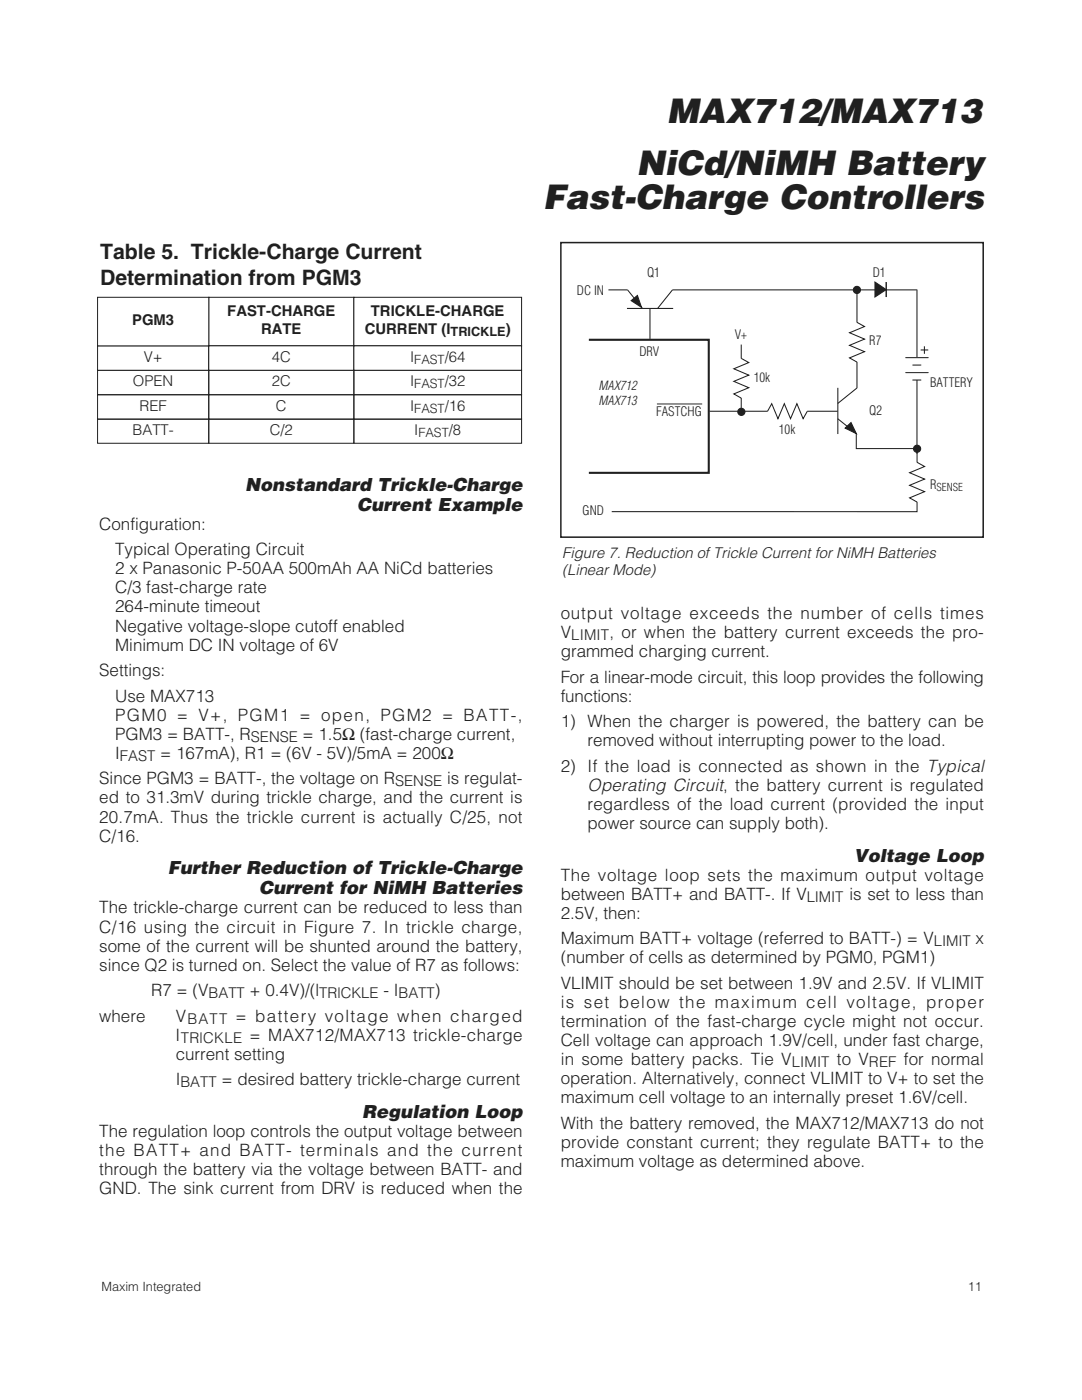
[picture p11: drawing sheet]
<svg xmlns="http://www.w3.org/2000/svg" width="216mm" height="279mm" viewBox="0 0 216 279" stroke-linecap="round" stroke-linejoin="round" font-family="sans-serif">
<defs><g id="words">
<g font-size="6.9" fill="#231f20">
<text x="133.1" y="24.6">MAX712/MAX713</text>
<text x="127" y="35">NiCd/NiMH Battery</text>
<text x="108.3" y="41.7">Fast-Charge Controllers</text>
</g>
<g font-size="4.2" fill="#231f20">
<text x="20" y="51.7">Table 5. Trickle-Charge Current</text>
<text x="20" y="56.8">Determination from PGM3</text>
</g>
<g font-size="3.7" fill="#231f20">
<text x="48.9" y="97.9">Nonstandard Trickle-Charge</text>
<text x="71.3" y="101.9">Current Example</text>
<text x="170.4" y="171.9">Voltage Loop</text>
<text x="33.5" y="174.5">Further Reduction of Trickle-Charge</text>
<text x="51.7" y="178.5">Current for NiMH Batteries</text>
<text x="72.3" y="223.1">Regulation Loop</text>
</g>
<text font-size="3.5" fill="#231f20" x="117.3" y="157.8">Operating Circuit, the battery current is regulated</text>
<g font-size="3.4" fill="#231f20">
<text x="19.8" y="105.7">Configuration:</text>
<text x="23" y="110.8">Typical Operating Circuit</text>
<text x="23" y="114.6">2 x Panasonic P-50AA 500mAh AA NiCd batteries</text>
<text x="23" y="118.4">C/3 fast-charge rate</text>
<text x="23" y="122.2">264-minute timeout</text>
<text x="111.9" y="123.5">output voltage exceeds the number of cells times</text>
<text x="23" y="126">Negative voltage-slope cutoff enabled</text>
<text x="23" y="129.9">Minimum DC IN voltage of 6V</text>
<text x="111.9" y="127.3">V</text>
<text x="111.9" y="131.1">grammed charging current.</text>
<text x="121.6" y="127.3">, or when the battery current exceeds the pro-</text>
<text x="19.8" y="134.9">Settings:</text>
<text x="111.9" y="136.2">For a linear-mode circuit, this loop provides the following</text>
<text x="23" y="140">Use MAX713</text>
<text x="23" y="143.8">PGM0 = V+, PGM1 = open, PGM2 = BATT-,</text>
<text x="111.9" y="140">functions:</text>
<text x="23" y="147.6">PGM3 = BATT-, R</text>
<text x="60.4" y="147.6">= 1.5Ω (fast-charge current,</text>
<text x="111.9" y="145.1">1) When the charger is powered, the battery can be</text>
<text x="117.2" y="148.9">removed without interrupting power to the load.</text>
<text x="23" y="151.5">I</text>
<text x="32" y="151.5">= 167mA), R1 = (6V - 5V)/5mA = 200Ω</text>
<text x="111.9" y="154">2) If the load is connected as shown in the Typical</text>
<text x="19.8" y="156.5">Since PGM3 = BATT-, the voltage on R</text>
<text x="19.8" y="160.3">ed to 31.3mV during trickle charge, and the current is</text>
<text x="89.2" y="156.5">is regulat-</text>
<text x="117.2" y="161.6">regardless of the load current (provided the input</text>
<text x="19.8" y="164.2">20.7mA. Thus the trickle current is actually C/25, not</text>
<text x="19.8" y="168">C/16.</text>
<text x="117.2" y="165.4">power source can supply both).</text>
<text x="111.9" y="175.7">The voltage loop sets the maximum output voltage</text>
<text x="111.9" y="179.6">between BATT+ and BATT-. If V</text>
<text x="169.5" y="179.6">is set to less than</text>
<text x="19.8" y="182.3">The trickle-charge current can be reduced to less than</text>
<text x="111.9" y="183.4">2.5V, then:</text>
<text x="19.8" y="186.1">C/16 using the circuit in Figure 7. In trickle charge,</text>
<text x="19.8" y="189.9">some of the current will be shunted around the battery,</text>
<text x="111.9" y="188.4">Maximum BATT+ voltage (referred to BATT-) = V</text>
<text x="194.6" y="188.4">x</text>
<text x="19.8" y="193.7">since Q2 is turned on. Select the value of R7 as follows:</text>
<text x="111.9" y="192.3">(number of cells as determined by PGM0, PGM1)</text>
<text x="111.9" y="197.3">VLIMIT should be set between 1.9V and 2.5V. If VLIMIT</text>
<text x="19.8" y="203.9">where</text>
<text x="30.2" y="198.8">R7 = (V</text>
<text x="35.1" y="203.9">V</text>
<text x="47" y="203.9">= battery voltage when charged</text>
<text x="49.8" y="198.8">+ 0.4V)/(l</text>
<text x="76.5" y="198.8">- I</text>
<text x="86.8" y="198.8">)</text>
<text x="111.9" y="201.1">is set below the maximum cell voltage, proper</text>
<text x="35.1" y="207.7">I</text>
<text x="49.8" y="207.7">= MAX712/MAX713 trickle-charge</text>
<text x="111.9" y="205">termination of the fast-charge cycle might not occur.</text>
<text x="111.9" y="208.8">Cell voltage can approach 1.9V/cell, under fast charge,</text>
<text x="35.1" y="211.5">current setting</text>
<text x="111.9" y="212.6">in some battery packs. Tie V</text>
<text x="167" y="212.6">to V</text>
<text x="180.3" y="212.6">for normal</text>
<text x="35.1" y="216.6">I</text>
<text x="44.2" y="216.6">= desired battery trickle-charge current</text>
<text x="111.9" y="216.4">operation. Alternatively, connect VLIMIT to V+ to set the</text>
<text x="111.9" y="220.2">maximum cell voltage to an internally preset 1.6V/cell.</text>
<text x="19.8" y="226.9">The regulation loop controls the output voltage between</text>
<text x="111.9" y="225.3">With the battery removed, the MAX712/MAX713 do not</text>
<text x="19.8" y="230.7">the BATT+ and BATT- terminals and the current</text>
<text x="111.9" y="229.1">provide constant current; they regulate BATT+ to the</text>
<text x="111.9" y="232.9">maximum voltage as determined above.</text>
<text x="19.8" y="234.5">through the battery via the voltage between BATT- and</text>
<text x="19.8" y="238.3">GND. The sink current from DRV is reduced when the</text>
</g>
<g font-size="3" fill="#231f20">
<text x="26.4" y="64.9">PGM3</text>
<text x="45.4" y="63.2">FAST-CHARGE</text>
<text x="74" y="63.2">TRICKLE-CHARGE</text>
<text x="52.1" y="66.7">RATE</text>
<text x="72.8" y="66.7">CURRENT (I</text>
<text x="100.9" y="66.7">)</text>
<text x="26.5" y="77.1">OPEN</text>
<text x="28.7" y="72.2">V+</text>
<text x="54.2" y="77.1">2C</text>
<text x="54.2" y="72.2">4C</text>
<text x="81.8" y="77.1">I</text>
<text x="81.8" y="72.2">I</text>
<text x="88.7" y="77.1">/32</text>
<text x="88.7" y="72.2">/64</text>
<text x="27.8" y="82">REF</text>
<text x="55.1" y="82">C</text>
<text x="81.8" y="82">I</text>
<text x="88.7" y="82">/16</text>
<text x="26.4" y="86.8">BATT-</text>
<text x="53.8" y="86.8">C/2</text>
<text x="82.7" y="86.8">I</text>
<text x="89.6" y="86.8">/8</text>
<text x="112.2" y="111.4">Figure 7. Reduction of Trickle Current for NiMH Batteries</text>
<text x="112.2" y="114.8">(Linear Mode)</text>
<text x="114" y="127.7">LIMIT</text>
<text x="50.1" y="148.1">SENSE</text>
<text x="23.9" y="151.9">FAST</text>
<text x="78.9" y="157">SENSE</text>
<text x="161" y="180">LIMIT</text>
<text x="186.3" y="188.9">LIMIT</text>
<text x="41.6" y="199.2">BATT</text>
<text x="63.7" y="199.2">TRlCKLE</text>
<text x="79.5" y="199.2">BATT</text>
<text x="36.1" y="208.1">TRlCKLE</text>
<text x="37.4" y="204.3">BATT</text>
<text x="158" y="213">LIMIT</text>
<text x="173.4" y="213">REF</text>
<text x="36" y="217">BATT</text>
</g>
<g font-size="2.6" fill="#231f20">
<text x="115.1" y="58.8">DC IN</text>
<text x="129.1" y="55.3">Q1</text>
<text x="174.1" y="55.3">D1</text>
<text x="127.6" y="71">DRV</text>
<text x="146.6" y="67.6">V+</text>
<text x="173.4" y="68.8">R7</text>
<text x="150.4" y="76.3">10k</text>
<text x="185.6" y="77.1">BATTERY</text>
<text x="130.9" y="83.1">FASTCHG</text>
<text x="173.4" y="82.8">Q2</text>
<text x="155.4" y="86.7">10k</text>
<text x="185.6" y="97.6">R</text>
<text x="116.3" y="102.9">GND</text>
</g>
<g font-size="2.5" fill="#231f20">
<text x="89.9" y="67.1">TRICKLE</text>
<text x="82.7" y="77.5">FAST</text>
<text x="82.7" y="72.6">FAST</text>
<text x="119.4" y="77.8">MAX712</text>
<text x="82.7" y="82.3">FAST</text>
<text x="119.4" y="80.7">MAX713</text>
<text x="83.5" y="87.2">FAST</text>
<text x="20.2" y="257.6">Maxim Integrated</text>
<text x="193.1" y="257.6">11</text>
</g>
<text font-size="2.2" fill="#231f20" x="186.9" y="98">SENSE</text>
</g></defs>
<path d="M19.5 73.9h22.2v4.9h-22.2zM41.7 73.9h28.9v4.9h-28.9zM70.6 73.9h33.5v4.9h-33.5z" fill="none" stroke="#231f20" stroke-width=".2"/>
<path d="M41.7 59.4h28.8v9.6h-28.8z" fill="#fff"/>
<path d="M41.7 59.3h28.9v9.7h-28.9z" fill="none" stroke="#231f20" stroke-width=".2"/>
<path d="M70.7 59.4h33.3v9.6h-33.3z" fill="#fff"/>
<path d="M70.6 59.3h33.5v9.7h-33.5z" fill="none" stroke="#231f20" stroke-width=".2"/>
<path d="M19.5 69.1h22.1v4.7h-22.1z" fill="#fff"/>
<path d="M19.5 69h22.2v4.9h-22.2z" fill="none" stroke="#231f20" stroke-width=".2"/>
<path d="M41.7 69.1h28.8v4.7h-28.8z" fill="#fff"/>
<path d="M41.7 69h28.9v4.9h-28.9z" fill="none" stroke="#231f20" stroke-width=".2"/>
<path d="M70.7 69.1h33.3v4.7h-33.3z" fill="#fff"/>
<path d="M70.6 69h33.5v4.9h-33.5zM19.5 83.7h22.2v4.8h-22.2zM41.7 83.7h28.9v4.8h-28.9zM70.6 83.7h33.5v4.8h-33.5z" fill="none" stroke="#231f20" stroke-width=".2"/>
<path d="M19.5 59.4h22.1v9.6h-22.1z" fill="#fff"/>
<path d="M19.5 59.3h22.2v9.7h-22.2zM19.5 78.8h22.2v4.9h-22.2zM41.7 78.8h28.9v4.9h-28.9zM70.6 78.8h33.5v4.9h-33.5z" fill="none" stroke="#231f20" stroke-width=".2"/>
<g fill="#fff">
<path d="M19.6 48.3h84.5v10.4h-84.5z"/>
<path d="M111.9 48.4h84.3v58.8h-84.3z"/>
</g>
<path d="M170.9 86.5v3h12" fill="none" stroke="#231f20" stroke-width=".21"/>
<path d="M168.6 85.4l1.2-1.1 1.1 2.2z" fill="#231f20"/>
<path d="M121.4 57.9h3.8M134.2 57.9h48.7M129.7 61.6v6.1M167.2 77.4v9.2M171 77.4l-3.8 3.1M167.1 83.6l3.8 2.9M168.6 85.4l1.2-1.1 1.1 2.2z" fill="none" stroke="#231f20" stroke-width=".21"/>
<path d="M125.9 60l1.3-1 .8 2.3z" fill="#231f20"/>
<path d="M125.2 57.9l3 3.7M134.2 57.9l-3 3.7M125.1 61.6h9.2M125.9 60l1.3-1 .8 2.3z" fill="none" stroke="#231f20" stroke-width=".21"/>
<path d="M174.6 56.3l2.2 1.5-2.2 1.5z" fill="#231f20"/>
<g fill="none" stroke="#231f20" stroke-width=".21">
<path d="M171 57.8v6.5l1.5 .9-3 1.2 3 1.3-3 1.2 3 1.3-3 1.2 1.5 .9M174.6 56.3l2.2 1.5-2.2 1.5zM176.8 56.3v3M183 57.8v13.5M147.9 68.8v2.7l1.5 .9-3 1.2 3 1.3-3 1.2 3 1.3-3 1.2 1.5 .9M147.9 79.4v2.8M171 72.2v5.3M180.7 71.4h4.5M180.7 74.4h4.5M182.1 72.9h1.7M182.1 75.8h1.7M183 75.8v16.5l1.5 .8-3 1.2 3 1.3-3 1.3 3 1.2-3 1.3 1.5 .8"/>
<path d="M183.7 69.8h1.5M184.5 69.1v1.5M141.6 82.1h11.6M153.2 82.1l.8-1.5 1.2 3 1.3-3 1.2 3 1.3-3 1.3 3 .8-1.5h6M183 100.2v1.9h-60.9"/>
</g>
<path d="M176.8 56.3v3M131.1 80.6h9" fill="none" stroke="#231f20" stroke-width=".2"/>
<circle cx="183" cy="89.6" r=".72" fill="#231f20"/>
<circle cx="183" cy="89.6" r=".72" fill="none" stroke="#231f20" stroke-width=".21"/>
<circle cx="147.9" cy="82.2" r=".72" fill="#231f20"/>
<circle cx="147.9" cy="82.2" r=".72" fill="none" stroke="#231f20" stroke-width=".21"/>
<circle cx="171" cy="57.9" r=".72" fill="#231f20"/>
<circle cx="171" cy="57.9" r=".72" fill="none" stroke="#231f20" stroke-width=".21"/>
<path d="M117.5 67.8h23.9v26.6h-23.9" fill="none" stroke="#231f20" stroke-width=".41"/>
<path d="M111.9 48.4h84.3v58.8h-84.3z" fill="none" stroke="#231f20" stroke-width=".3"/>
<path d="M111.8 108.9h84.5v7.9h-84.5z" fill="#fff"/>
<use href="#words"/>
</svg>
